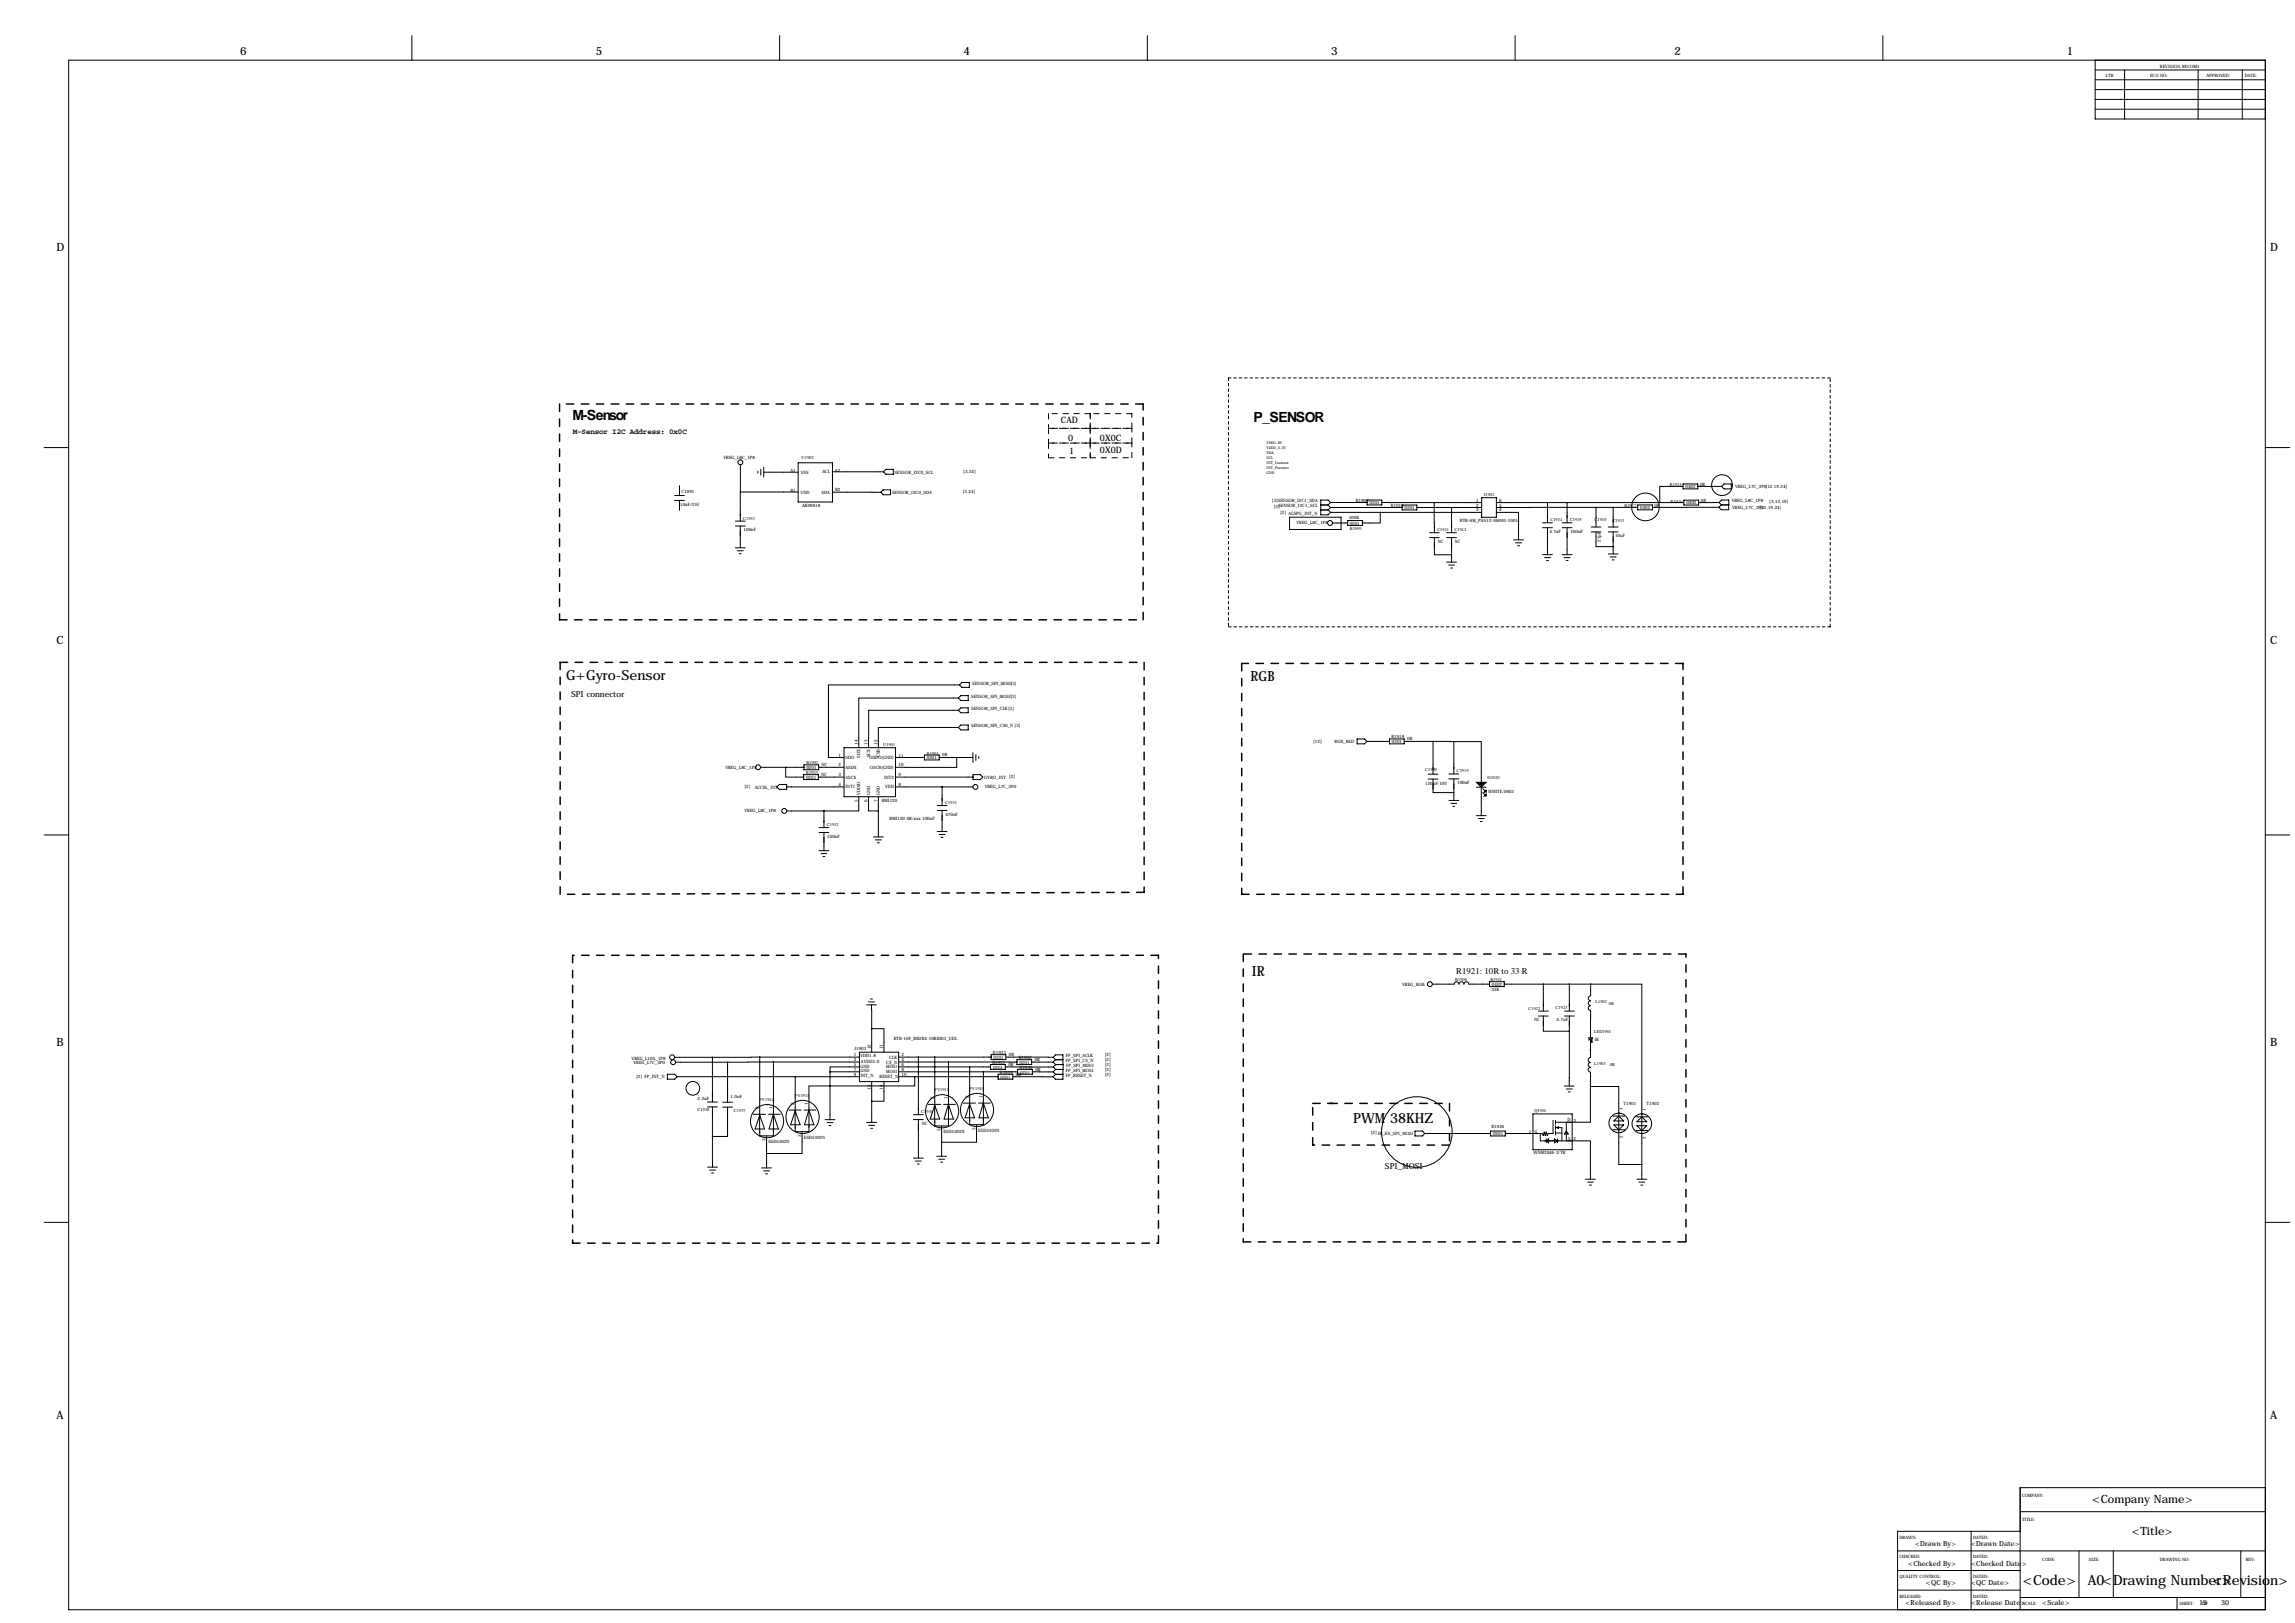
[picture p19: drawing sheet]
<svg xmlns="http://www.w3.org/2000/svg" width="1189mm" height="841mm" viewBox="0 0 1189 841" stroke-linecap="round" stroke-linejoin="round" font-family="sans-serif">
<defs><g id="words">
<g font-size="7.3">
<text x="297" y="218">M-Sensor</text>
<text x="649" y="218">P_SENSOR</text>
<text x="293" y="352">G+Gyro-Sensor</text>
<text x="648" y="353">RGB</text>
<text x="649" y="505">IR</text>
<text x="701" y="582">PWM 38KHZ</text>
<text x="1048" y="821">&lt;Code&gt;</text>
<text x="1081" y="821">A0&lt;Drawing Number&gt;</text>
<text x="1146" y="821">&lt;Revision&gt;</text>
</g>
<g font-size="5.9">
<text x="124" y="29">6</text>
<text x="309" y="29">5</text>
<text x="499" y="29">4</text>
<text x="690" y="29">3</text>
<text x="867" y="29">2</text>
<text x="1071" y="29">1</text>
<text x="29" y="130">D</text>
<text x="1176" y="130">D</text>
<text x="29" y="333">C</text>
<text x="1176" y="333">C</text>
<text x="29" y="542">B</text>
<text x="1176" y="542">B</text>
<text x="29" y="735">A</text>
<text x="1176" y="735">A</text>
<text x="1084" y="779">&lt;Company Name&gt;</text>
<text x="1104" y="795">&lt;Title&gt;</text>
</g>
<g font-size="4.6">
<text x="550" y="219">CAD</text>
<text x="553" y="228">0</text>
<text x="570" y="228">0X0C</text>
<text x="554" y="235">1</text>
<text x="570" y="235">0X0D</text>
<text x="754" y="505">R1921: 10R to 33 R</text>
</g>
<g font-size="4.3">
<text x="296" y="361">SPI connector</text>
<text x="717" y="605">SPI_MOSI</text>
</g>
<text font-size="4" x="297" y="225">M-Sensor I2C Address: 0x0C</text>
<g font-size="3.6">
<text x="992" y="801">&lt;Drawn By&gt;</text>
<text x="1021" y="801">&lt;Drawn Date&gt;</text>
<text x="989" y="811">&lt;Checked By&gt;</text>
<text x="1021" y="811">&lt;Checked Date&gt;</text>
<text x="998" y="821">&lt;QC By&gt;</text>
<text x="1021" y="821">&lt;QC Date&gt;</text>
<text x="987" y="831">&lt;Released By&gt;</text>
<text x="1021" y="831">&lt;Release Date&gt;</text>
<text x="1058" y="831">&lt;Scale&gt;</text>
<text x="1139" y="831">19</text>
<text x="1151" y="831">30</text>
</g>
<g font-size="2.3">
<text x="1119" y="35">REVISION RECORD</text>
<text x="1091" y="40">LTR</text>
<text x="1114" y="40">ECO NO:</text>
<text x="1143" y="40">APPROVED:</text>
<text x="1163" y="40">DATE:</text>
<text x="375" y="238">VREG_L8C_1P8</text>
<text x="415" y="238">U1902</text>
<text x="409" y="245">A1</text>
<text x="415" y="245">VSS</text>
<text x="426" y="245">SCL</text>
<text x="433" y="244">A2</text>
<text x="463" y="245">SENSOR_I2C0_SCL</text>
<text x="499" y="245">[3,24]</text>
<text x="865" y="252">R1915</text>
<text x="881" y="251">0R</text>
<text x="353" y="256">C1991</text>
<text x="409" y="255">B1</text>
<text x="415" y="256">VDD</text>
<text x="426" y="256">SDA</text>
<text x="433" y="254">B2</text>
<text x="462" y="256">SENSOR_I2C0_SDA</text>
<text x="499" y="255">[3,24]</text>
<text x="769" y="257">J1902</text>
<text x="873" y="253">0402</text>
<text x="899" y="253">VREG_L7C_3P0[12,19,24]</text>
<text x="352" y="262">10uF/25V</text>
<text x="415" y="263">AK09918</text>
<text x="659" y="260">[3]SENSOR_I2C1_SDA</text>
<text x="660" y="263">[3]SENSOR_I2C1_SCL</text>
<text x="702" y="260">R1908</text>
<text x="709" y="261">0201</text>
<text x="720" y="263">R1910</text>
<text x="728" y="264">0201</text>
<text x="765" y="260">1</text>
<text x="765" y="262">2</text>
<text x="777" y="260">6</text>
<text x="777" y="262">5</text>
<text x="841" y="263">R1917</text>
<text x="850" y="264">0402</text>
<text x="857" y="262">0R</text>
<text x="865" y="260">R1916</text>
<text x="874" y="261">0402</text>
<text x="881" y="260">0R</text>
<text x="897" y="260">VREG_L8C_1P8</text>
<text x="897" y="264">VREG_L7C_3P0</text>
<text x="912" y="264">[12,19,24]</text>
<text x="917" y="260">[3,12,19]</text>
<text x="385" y="269">C1933</text>
<text x="663" y="266">[2] ALSPG_INT_N</text>
<text x="699" y="269">100K</text>
<text x="765" y="265">3</text>
<text x="777" y="265">4</text>
<text x="826" y="270">C1910</text>
<text x="385" y="275">100nF</text>
<text x="672" y="271">VREG_L8C_1P8</text>
<text x="699" y="272">0201</text>
<text x="699" y="275">R1909</text>
<text x="745" y="275">C1911</text>
<text x="753" y="275">C1912</text>
<text x="756" y="271">BTB-6M_PAN12-06093-1001</text>
<text x="803" y="276">4.7uF</text>
<text x="803" y="270">C1934</text>
<text x="813" y="270">C1935</text>
<text x="814" y="276">100nF</text>
<text x="835" y="270">C1913</text>
<text x="745" y="281">NC</text>
<text x="754" y="281">NC</text>
<text x="829" y="281" transform="rotate(-90 829 281)">27pF</text>
<text x="837" y="278">10uF</text>
<text x="504" y="355">SENSOR_SPI_MISO[3]</text>
<text x="503" y="362">SENSOR_SPI_MOSI[3]</text>
<text x="503" y="368">SENSOR_SPI_CLK[3]</text>
<text x="503" y="377">SENSOR_SPI_CS0_N [3]</text>
<text x="721" y="383">R1918</text>
<text x="729" y="384">0R</text>
<text x="444" y="386" transform="rotate(-90 444 386)">14</text>
<text x="449" y="386" transform="rotate(-90 449 386)">13</text>
<text x="455" y="386" transform="rotate(-90 455 386)">12</text>
<text x="458" y="386">U1901</text>
<text x="680" y="385">[12]</text>
<text x="691" y="385">RGB_RED</text>
<text x="721" y="385">0201</text>
<text x="418" y="396">R1902</text>
<text x="434" y="392">1</text>
<text x="438" y="393">SDO</text>
<text x="446" y="392" transform="rotate(-90 446 392)">SDX</text>
<text x="450" y="393">OSDO(GND)</text>
<text x="451" y="392" transform="rotate(-90 451 392)">SCX</text>
<text x="456" y="392" transform="rotate(-90 456 392)">CSB</text>
<text x="465" y="392">11</text>
<text x="480" y="391">R1901</text>
<text x="480" y="393">0201</text>
<text x="488" y="392">0R</text>
<text x="376" y="398">VREG_L8C_1P8</text>
<text x="418" y="401">R1903</text>
<text x="418" y="398">0201</text>
<text x="426" y="397">NC</text>
<text x="434" y="397">2</text>
<text x="438" y="398">ASDX</text>
<text x="451" y="398">OSCB(GND)</text>
<text x="465" y="397">10</text>
<text x="738" y="399">C1909</text>
<text x="755" y="400">C1919</text>
<text x="418" y="404">0201</text>
<text x="425" y="402">NC</text>
<text x="434" y="402">3</text>
<text x="434" y="407">4</text>
<text x="438" y="403">ASCX</text>
<text x="458" y="403">INT2</text>
<text x="465" y="402">9</text>
<text x="465" y="407">8</text>
<text x="510" y="403">GYRO_INT</text>
<text x="523" y="403">[2]</text>
<text x="738" y="406">120pF/10V</text>
<text x="755" y="406">100nF</text>
<text x="771" y="403">D1920</text>
<text x="386" y="408">[2]</text>
<text x="391" y="409">ACCEL_INT</text>
<text x="438" y="408">INT1</text>
<text x="446" y="412" transform="rotate(-90 446 412)">VDDIO</text>
<text x="451" y="412" transform="rotate(-90 451 412)">GND</text>
<text x="456" y="412" transform="rotate(-90 456 412)">GND</text>
<text x="459" y="408">VDD</text>
<text x="510" y="408">VREG_L7C_3P0</text>
<text x="771" y="411">WHITE,0603</text>
<text x="444" y="416" transform="rotate(-90 444 416)">5</text>
<text x="449" y="416" transform="rotate(-90 449 416)">6</text>
<text x="455" y="416" transform="rotate(-90 455 416)">7</text>
<text x="457" y="416">BMI120</text>
<text x="490" y="416">C1931</text>
<text x="386" y="421">VREG_L8C_1P8</text>
<text x="461" y="425">BMI120 0R/xxx 100nF</text>
<text x="490" y="422">470nF</text>
<text x="428" y="428">C1932</text>
<text x="429" y="434">100nF</text>
<text x="754" y="508">B1908</text>
<text x="772" y="508">R1921</text>
<text x="726" y="511">VREG_BOB</text>
<text x="773" y="514">33R</text>
<text x="773" y="511">0402</text>
<text x="826" y="520">L1902</text>
<text x="833" y="521">0R</text>
<text x="792" y="523">C1922</text>
<text x="806" y="523">C1923</text>
<text x="795" y="529">NC</text>
<text x="806" y="529">4.7uF</text>
<text x="463" y="538">BTB-10F_BB2R4-10KBJ03_UDL</text>
<text x="826" y="535">LED1901</text>
<text x="826" y="539">IR</text>
<text x="443" y="544">J1903</text>
<text x="451" y="543" transform="rotate(-90 451 543)">12</text>
<text x="457" y="543" transform="rotate(-90 457 543)">11</text>
<text x="327" y="549">VREG_L10A_1P8</text>
<text x="328" y="551">VREG_L7C_3P0</text>
<text x="442" y="547">1</text>
<text x="442" y="550">3</text>
<text x="446" y="548">VDD1.8</text>
<text x="446" y="551">AVDD3.0</text>
<text x="459" y="551">CS_N</text>
<text x="461" y="548">CLK</text>
<text x="467" y="547">2</text>
<text x="467" y="550">4</text>
<text x="514" y="551">R1931</text>
<text x="514" y="546">R1933</text>
<text x="515" y="549">0201</text>
<text x="523" y="547">0R</text>
<text x="528" y="549">R1932</text>
<text x="528" y="551">0201</text>
<text x="536" y="550">0R</text>
<text x="552" y="548">FP_SPI_SCLK</text>
<text x="552" y="550">FP_SPI_CS_N</text>
<text x="572" y="547">[2]</text>
<text x="572" y="550">[2]</text>
<text x="826" y="552">L1903</text>
<text x="442" y="552">5</text>
<text x="442" y="555">7</text>
<text x="442" y="557">9</text>
<text x="446" y="553">GND</text>
<text x="446" y="555">GND</text>
<text x="459" y="553">MISO</text>
<text x="459" y="556">MOSI</text>
<text x="467" y="552">6</text>
<text x="467" y="555">8</text>
<text x="467" y="557">10</text>
<text x="514" y="554">0201</text>
<text x="518" y="556">R1934</text>
<text x="522" y="552">0R</text>
<text x="526" y="557">0R</text>
<text x="528" y="554">R1930</text>
<text x="528" y="556">0201</text>
<text x="536" y="555">0R</text>
<text x="552" y="555">FP_SPI_MOSI</text>
<text x="552" y="558">FP_RESET_N</text>
<text x="552" y="553">FP_SPI_MISO</text>
<text x="572" y="555">[2]</text>
<text x="572" y="557">[2]</text>
<text x="572" y="552">[2]</text>
<text x="834" y="552">0R</text>
<text x="330" y="559">[2] FP_INT_N</text>
<text x="446" y="558">INT_N</text>
<text x="456" y="559">RESET_N</text>
<text x="518" y="559">0201</text>
<text x="361" y="570">2.2uF</text>
<text x="378" y="569">1.0uF</text>
<text x="412" y="568">FV1913</text>
<text x="451" y="564" transform="rotate(-90 451 564)">13</text>
<text x="457" y="564" transform="rotate(-90 457 564)">14</text>
<text x="484" y="569" transform="rotate(-90 484 569)">2</text>
<text x="484" y="565">FV1911</text>
<text x="491" y="569" transform="rotate(-90 491 569)">1</text>
<text x="502" y="569" transform="rotate(-90 502 569)">2</text>
<text x="502" y="564">FV1910</text>
<text x="509" y="569" transform="rotate(-90 509 569)">1</text>
<text x="361" y="576">C1938</text>
<text x="393" y="574" transform="rotate(-90 393 574)">2</text>
<text x="393" y="570">FV1914</text>
<text x="400" y="574" transform="rotate(-90 400 574)">1</text>
<text x="411" y="572" transform="rotate(-90 411 572)">2</text>
<text x="419" y="572" transform="rotate(-90 419 572)">1</text>
<text x="841" y="575" transform="rotate(-90 841 575)">1</text>
<text x="841" y="572">T1901</text>
<text x="853" y="575" transform="rotate(-90 853 575)">1</text>
<text x="853" y="573">T1902</text>
<text x="380" y="576">C1937</text>
<text x="477" y="577">C1936</text>
<text x="795" y="576">Q1901</text>
<text x="812" y="581">D</text>
<text x="815" y="581">3</text>
<text x="477" y="583">NC</text>
<text x="487" y="586" transform="rotate(-90 487 586)">3</text>
<text x="489" y="587">ESD5302N</text>
<text x="505" y="585" transform="rotate(-90 505 585)">3</text>
<text x="507" y="586">ESD5302N</text>
<text x="710" y="587">[2] IR_EN_SPI_MOSI</text>
<text x="773" y="584">R1926</text>
<text x="792" y="587">1</text>
<text x="795" y="587">G</text>
<text x="397" y="591" transform="rotate(-90 397 591)">3</text>
<text x="398" y="592">ESD5302N</text>
<text x="415" y="589" transform="rotate(-90 415 589)">3</text>
<text x="416" y="590">ESD5302N</text>
<text x="773" y="588">0201</text>
<text x="812" y="590">S</text>
<text x="815" y="591">2</text>
<text x="841" y="590" transform="rotate(-90 841 590)">2</text>
<text x="853" y="590" transform="rotate(-90 853 590)">2</text>
<text x="794" y="598">WNM2046-3/TR</text>
<text x="1047" y="775">COMPANY:</text>
<text x="1047" y="788">TITLE:</text>
<text x="984" y="797">DRAWN:</text>
<text x="1022" y="797">DATED:</text>
<text x="984" y="807">CHECKED:</text>
<text x="1022" y="807">DATED:</text>
<text x="1058" y="808">CODE:</text>
<text x="1082" y="808">SIZE:</text>
<text x="1119" y="808">DRAWING NO:</text>
<text x="1163" y="808">REV:</text>
<text x="984" y="817">QUALITY CONTROL:</text>
<text x="1022" y="817">DATED:</text>
<text x="984" y="827">RELEASED:</text>
<text x="1022" y="827">DATED:</text>
<text x="1048" y="831">SCALE:</text>
<text x="1129" y="831">SHEET:</text>
<text x="1141" y="831">OF</text>
</g>
<g font-size="2">
<text x="656" y="230">VDD1.8V</text>
<text x="656" y="233">VLED_3.3V</text>
<text x="656" y="235">SDA</text>
<text x="656" y="238">SCL</text>
<text x="656" y="240">INT_Lsensor</text>
<text x="656" y="245">GND</text>
<text x="656" y="243">INT_Psensor</text>
</g>
<g font-size=".3">
<text x="455" y="436">GND</text>
<text x="488" y="434">GND</text>
<text x="427" y="442">GND</text>
</g>
</g></defs>
<g fill="none" stroke="#000" stroke-width=".52">
<path d="M213 18v13M404 18v13M594 18v13M785 18v13M975 18v13M36 31h1137v803h-1137zM1085 31v31h88M1085 36h88M1101 36v26M1139 36v26M1162 36v26M1085 46h88"/>
<path d="M1085 41h88M1085 51h88M1085 57h88M23 232h13M413 240h18v20h-18zM1173 232h13M349 257h6M349 259h6M352 252v5M352 259v5M384 255l-1 15M384 255h29"/>
<path d="M384 241v14M393 244v1M394 243v3M396 245h18M396 242v5M431 255h25M431 244h27M458 254h3v2h-3l-2-1zM459 243h4v3h-4l-1-2zM708 259h8v3h-8zM768 258h7v10h-7zM872 252h-12v8"/>
<path d="M872 251h8v2h-8zM872 259h8v3h-8zM880 252h12M892 252l1-1h4v2h-4zM381 270h5M381 272h5M383 272v12M668 268h27v6h-27zM684 262h4M684 264h4M688 264l1 1M688 262l1 1"/>
<path d="M689 263h37M689 260h19M689 260l-1-1h-4v8h4l1-2M689 265h79M689 260l-1 2M689 263l-1 1M690 271h8M698 270h8v2h-8zM715 265v6h-9M716 260h27M726 262h8v2h-8zM734 263h34"/>
<path d="M741 276h5M741 278h5M743 260v16M743 260h25M743 278v9h9M749 276h5M749 278h5M752 263v13M752 278v13M775 265h12v15M775 260h97M784 280h5"/>
<path d="M799 271h5M799 273h5M802 260v11M802 273v14M809 271h5M809 273h5M812 260v11M812 273v14M824 273h5M824 276h5M827 276v7h9M827 263h-52"/>
<path d="M827 263h21M827 263v10M833 273h5M833 276h5M836 263v10M836 276v11M848 262h8v2h-8zM890 263h-34M890 260h-10M890 260l2 2h4M890 260l2-1h4v5h-4l-2-1M896 261h-4l-2 2"/>
<path d="M381 284h5M382 285h3M383 287h1M749 291h5M750 293h3M751 294h1M785 281h3M786 283h1M799 287h5M800 289h3M801 290h1M809 287h5"/>
<path d="M810 289h3M811 290h1M833 287h5M834 288h3M835 290h1M497 355h-68v37h8M497 355l1-2h4v3h-4zM496 362h-51v25M496 368h-46v19M496 377h-41v10M496 368l2-1h4v2h-4zM496 377l2-1h4v2h-4z"/>
<path d="M498 360h4v3h-4l-2-1zM394 397h22M407 397v6h9M416 396h8v3h-8zM424 397h13M437 387h27v26h-27zM464 392h15M479 391h8v3h-8zM487 392h17M496 392v5h-32M504 390v5M506 391v3"/>
<path d="M507 392v1M703 383h4l1 1-1 1h-4zM708 384h12M720 383h7v2h-7zM727 384h15M742 384h11M742 384v17M753 384h14v21M753 384v17M402 408l2-2h4v3h-4zM408 408h29M416 401h8v3h-8z"/>
<path d="M424 403h13M445 413v7h-18M450 413v7h5M455 413v21M464 403h40M464 408h40M485 417h6M485 420h6M488 408v9M488 420v11M504 401h4l1 2-1 1h-4zM740 401h5"/>
<path d="M740 404h5M742 404v7h11M751 401h5M751 403h5M751 415h5M752 416h3M753 418h1M753 403v12M765 408h5M767 408v14M768 409l1 1M768 411l1 1"/>
<path d="M23 432h13M408 420h19M424 429h5M424 431h5M427 420v9M427 431v10M452 434h6M453 435h4M455 437h1M485 431h6M487 432h3M488 434h1"/>
<path d="M765 422h5M766 424h3M767 426h1M1173 432h13M424 441h5M425 442h3M426 444h1M450 519h3M451 517h1M742 510h11a1.3 1.3 0 0 1 2-1 1.3 1.3 0 0 1 1 1 1.3 1.3 0 0 1 1-1 1.3 1.3 0 0 1 1 1 1.3 1.3 0 0 1 2-1 1.3 1.3 0 0 1 1 1h11M772 508h7v3h-7zM779 510h45"/>
<path d="M799 510v14M813 510v14M824 510v6a1.3 1.3 0 0 0-1 1 1.3 1.3 0 0 0 1 1 1.3 1.3 0 0 0-1 2 1.3 1.3 0 0 0 1 1 1.3 1.3 0 0 0-1 1 1.3 1.3 0 0 0 1 1v15M824 510h26v101M449 520h5M451 520l1 13M452 533h6v12M452 533v12M797 524h5M797 526h5M799 526v8h14M810 524h5"/>
<path d="M810 526h5M813 534v29M813 526v8M823 538h2l-1 1zM823 539h2M824 539v9a1.3 1.3 0 0 0-1 1 1.3 1.3 0 0 0 1 1 1.3 1.3 0 0 0-1 2 1.3 1.3 0 0 0 1 1 1.3 1.3 0 0 0-1 1 1.3 1.3 0 0 0 1 1v8M824 539h1M824 539l1 1M824 540h1M825 539h.1M825 540h.1M346 556h4l1 2-1 1h-4z"/>
<path d="M349 548h20M350 550h27M351 558h94M369 548v23M377 550v21M394 548h-25M394 548v29l-3 8M394 548h51M401 550h-24M401 550v38h-7v-3M401 550h44M412 558v17l-2 8"/>
<path d="M430 555h15M430 555v25M445 553h-15v2M445 545h21v15h-21zM466 548h47M466 550h25M466 553h47M466 555h61M466 558h51M474 558v4h-55v24h-7v-3M476 548v29M484 548v35h7v-33"/>
<path d="M491 550h36M502 553v19l-2 7M509 555v28h-7v-4M513 551h8v3h-8zM513 546h8v3h-8zM517 556h8v3h-8zM521 553h25M521 548h25M525 558h21M527 549h7v2h-7zM527 554h8v2h-8zM534 550h12"/>
<path d="M535 555h11M546 550l1 1h4v3h-4l-1 1M546 548l1 1h4M546 548l1-2h4v5M546 555l1 1M546 553l1 1M547 556h4M547 556l-1 2M547 551l-1 2M551 549h-4l-1 1M551 554v5h-4l-1-1M367 573h5"/>
<path d="M367 571h5M369 573v16M374 573h5M374 571h5M377 573v16h-8M390 577h7M398 577h6M401 577l-3 8h5M401 577l2 8M409 575h6M417 575h6M419 575l-2 8h5"/>
<path d="M419 575l3 8M427 580h6M452 560v21M458 560v10h-6M473 577h5M473 580h5M476 580v20M481 572h6M484 572l3 8h-5M484 572l-2 8M489 572h6M491 572l-2 8h5"/>
<path d="M491 572l3 8M499 571h6M500 579h5l-3-7v7M507 571h6M509 571l-2 8h5M509 571l3 8M794 577h20v19h-20zM810 563h5M811 564h3M812 566h1M824 563v18h-18M824 563h15v40h11"/>
<path d="M836 578h6M839 577h.1M839 578l2 3h-5zM847 578h7M850 577h1M850 578l3 3h-5zM369 589v16M391 585h5l-3-7v7M397 588v17M409 583h5l-2-8v8M415 586v11h-18M428 581h3"/>
<path d="M429 583h1M449 581h5M450 583h3M451 584h1M473 600h5M485 599h5M488 583v16M506 583v9h-18M733 586h4l1 1-1 1h-4zM738 587h34M772 586h8v2h-8zM798 587v4h26v20"/>
<path d="M801 591l1-1v2zM801 590v2M805 580v7h-3l-1 1v-2l-1 2v-2l-1 2v-1h-19M805 590l2 1-2 1zM806 580v2M806 583v2M806 586v2M806 584h3v7M806 587h3M807 584v1zM807 590v2M811 586l1 1h-2z"/>
<path d="M811 581v10M836 585h6M836 583h5l-2 2zM847 586h7M848 583h5l-3 3zM367 605h5M368 606h3M369 608h1M395 605h5M396 606h3M397 608h1M474 601h3"/>
<path d="M475 603h1M486 600h3M487 602h1M821 611h5M822 612h3M823 614h1M848 611h5M849 612h3M850 614h1M23 633h13M1173 633h13M1173 771h-127v63"/>
<path d="M1021 793v41M1046 783h127M1046 793h-63v41M983 803h190M983 813h63M1077 803v24M1095 803v24M1161 803v24M983 824h63M1046 827h127M1128 827v7"/>
<circle cx="384" cy="239" r="1.3"/>
<circle cx="892" cy="251" r="5"/>
<circle cx="689" cy="271" r="1.3"/>
<circle cx="852" cy="263" r="7"/>
<circle cx="393" cy="397" r="1.3"/>
<circle cx="505" cy="408" r="1.3"/>
<circle cx="406" cy="420" r="1.3"/>
<circle cx="741" cy="510" r="1.3"/>
<circle cx="348" cy="548" r="1.3"/>
<circle cx="349" cy="550" r="1.3"/>
<circle cx="359" cy="564" r="4"/>
<circle cx="416" cy="579" r="9"/>
<circle cx="488" cy="576" r="9"/>
<circle cx="506" cy="575" r="9"/>
<circle cx="397" cy="581" r="9"/>
<circle cx="734" cy="586" r="18"/>
<circle cx="839" cy="582" r="5"/>
<circle cx="850" cy="582" r="5"/>
</g>
<g fill="none" stroke="#000" stroke-width=".52" stroke-dasharray="2.8 2.8">
<path d="M543 214v8M565 214h-22M565 214v8M586 214h-21M543 222h22M543 222v7M543 229h22M543 229v8M543 237h22M565 222v-8M565 222h21M565 229v-7"/>
<path d="M565 222h-22M565 222v7M565 229h21M565 237v-8M565 229h-22M565 229v8M565 237h21M586 222v-8M586 229v-7M586 222h-21M586 237v-8M586 229h-21"/>
</g>
<g fill="none" stroke="#000" stroke-width=".76" stroke-dasharray="3.9 3.9">
<path d="M290 209v112M592 209h-302M290 321h302M592 321v-112M290 343h303M593 343v119M643 344v119M872 344h-229M290 463v-120M593 462l-303 1M643 463h229M872 463v-119"/>
<path d="M297 495v149M600 495h-303M644 494v149M873 494h-229M680 572h10M689 572h62M751 572v21M680 593v-21M751 593h-71M297 644h303M600 644v-149M644 643h229"/>
<path d="M873 643v-149"/>
</g>
<path d="M636 196v129M948 196h-312M636 325h312M948 325v-129" fill="none" stroke="#000" stroke-width=".52" stroke-dasharray="1.4 1.4"/>
<path d="M765 405h5l-3 3zM769 410l1-1v1zM769 412l1-1v1z" fill="#000" stroke="#000" stroke-width=".52"/>
<path d="M850 603a.5 .5 0 0 0 1 0 .5 .5 0 0 0-1 0zM799 510a.5 .5 0 0 0 1 0 .5 .5 0 0 0-1 0z" fill="#000" stroke="#000" stroke-width=".63"/>
<use href="#words"/>
</svg>
